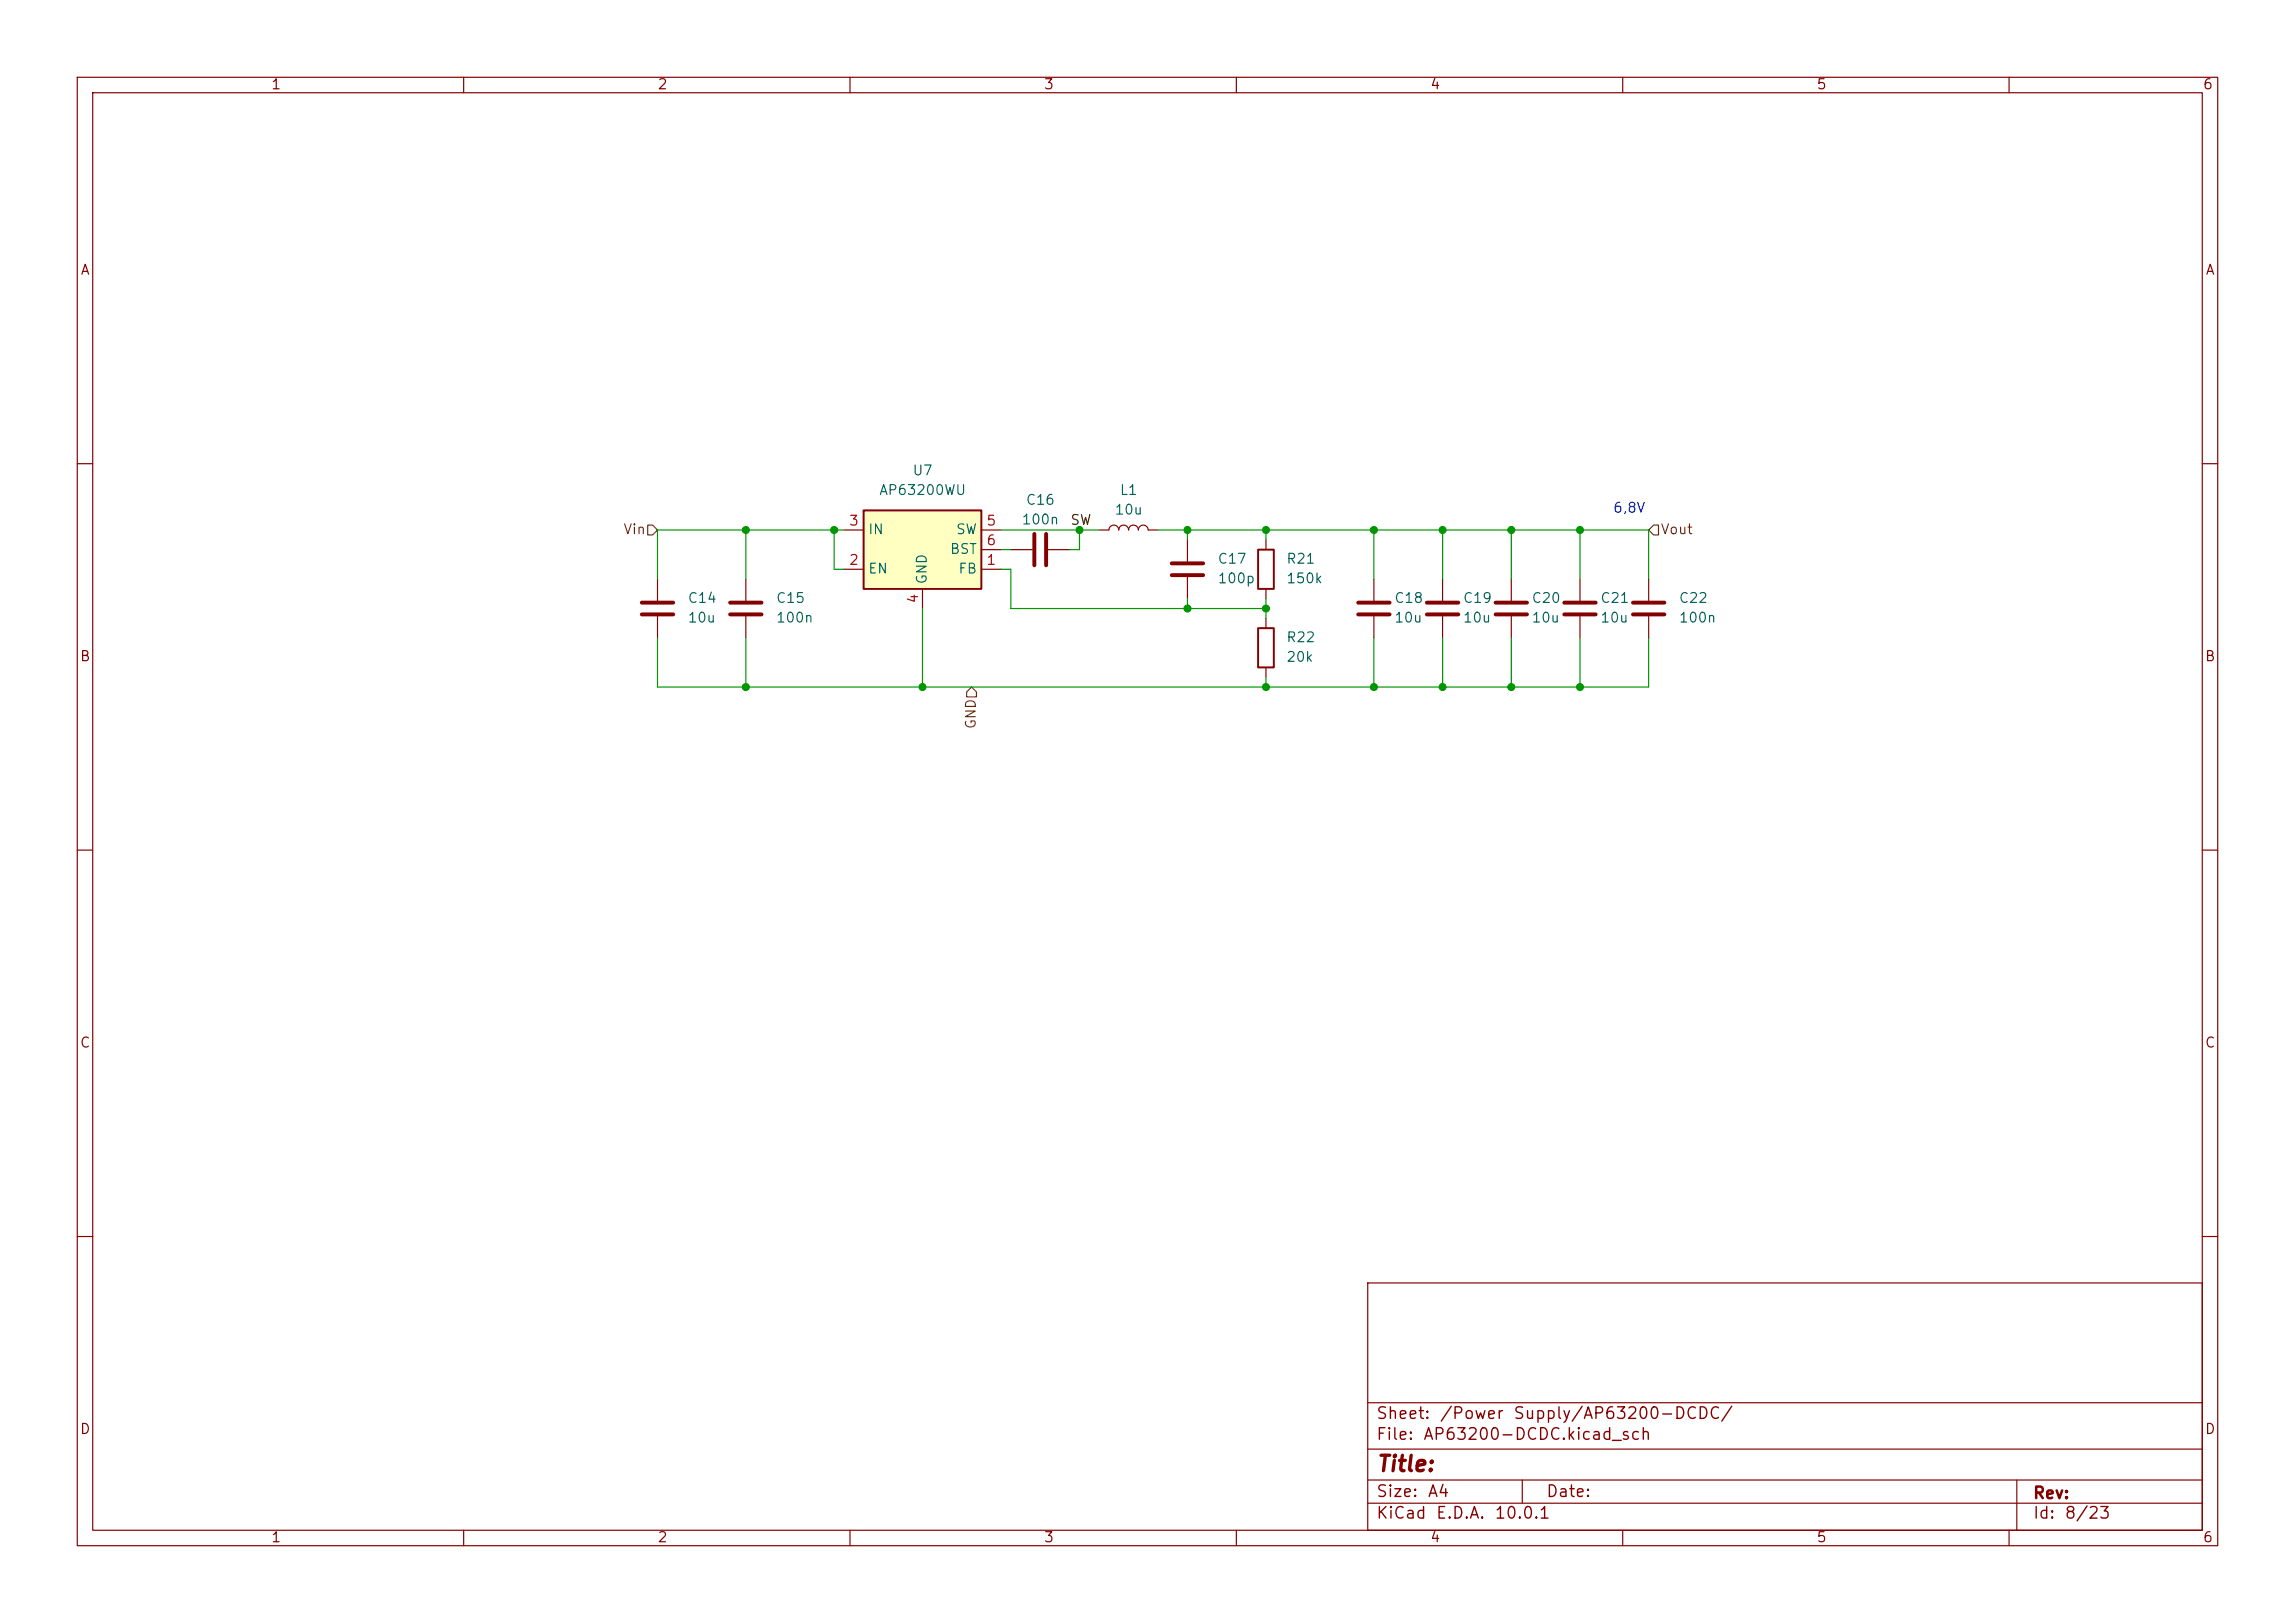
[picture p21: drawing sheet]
(kicad_sch
 (version 20260306)
 (generator "eeschema")
 (generator_version "10.0")
 (paper "A4")
 (lib_symbols
  (symbol "Device:C"
   (pin_numbers (hide yes))
   (pin_names
    (offset 0.254)) (exclude_from_sim no) (in_bom yes) (on_board yes)
   (in_pos_files yes)
   (duplicate_pin_numbers_are_jumpers no)
   (property "Reference" "C" (at 0.635 2.54 0) (show_name no) (do_not_autoplace no) (effects (font (size 1.27 1.27)) (justify left)))
   (property "Value" "C" (at 0.635 -2.54 0) (show_name no) (do_not_autoplace no) (effects (font (size 1.27 1.27)) (justify left)))
   (property "Footprint" "" (at 0.9652 -3.81 0) (show_name no) (do_not_autoplace no) (hide yes) (effects (font (size 1.27 1.27))))
   (property "Datasheet" "" (at 0 0 0) (show_name no) (do_not_autoplace no) (hide yes) (effects (font (size 1.27 1.27))))
   (property "Description" "Unpolarized capacitor" (at 0 0 0) (show_name no) (do_not_autoplace no) (hide yes) (effects (font (size 1.27 1.27))))
   (symbol "C_0_1"
    (polyline (pts (xy -2.032 0.762) (xy 2.032 0.762)) (stroke (width 0.508) (type default)) (fill (type none)))
    (polyline (pts (xy -2.032 -0.762) (xy 2.032 -0.762)) (stroke (width 0.508) (type default)) (fill (type none))))
   (symbol "C_1_1"
    (pin passive line (at 0 3.81 270) (length 2.794) (name "" (effects (font (size 1.27 1.27)))) (number "1" (effects (font (size 1.27 1.27)))))
    (pin passive line (at 0 -3.81 90) (length 2.794) (name "" (effects (font (size 1.27 1.27)))) (number "2" (effects (font (size 1.27 1.27))))))
   (embedded_fonts no))
  (symbol "Device:L"
   (pin_numbers (hide yes))
   (pin_names
    (offset 1.016) (hide yes)) (exclude_from_sim no) (in_bom yes) (on_board yes)
   (in_pos_files yes)
   (duplicate_pin_numbers_are_jumpers no)
   (property "Reference" "L" (at -1.27 0 90) (show_name no) (do_not_autoplace no) (effects (font (size 1.27 1.27))))
   (property "Value" "L" (at 1.905 0 90) (show_name no) (do_not_autoplace no) (effects (font (size 1.27 1.27))))
   (property "Footprint" "" (at 0 0 0) (show_name no) (do_not_autoplace no) (hide yes) (effects (font (size 1.27 1.27))))
   (property "Datasheet" "" (at 0 0 0) (show_name no) (do_not_autoplace no) (hide yes) (effects (font (size 1.27 1.27))))
   (property "Description" "Inductor" (at 0 0 0) (show_name no) (do_not_autoplace no) (hide yes) (effects (font (size 1.27 1.27))))
   (symbol "L_0_1"
    (arc (start 0 2.54) (mid 0.6323 1.905) (end 0 1.27) (stroke (width 0) (type default)) (fill (type none)))
    (arc (start 0 1.27) (mid 0.6323 0.635) (end 0 0) (stroke (width 0) (type default)) (fill (type none)))
    (arc (start 0 0) (mid 0.6323 -0.635) (end 0 -1.27) (stroke (width 0) (type default)) (fill (type none)))
    (arc (start 0 -1.27) (mid 0.6323 -1.905) (end 0 -2.54) (stroke (width 0) (type default)) (fill (type none))))
   (symbol "L_1_1"
    (pin passive line (at 0 3.81 270) (length 1.27) (name "1" (effects (font (size 1.27 1.27)))) (number "1" (effects (font (size 1.27 1.27)))))
    (pin passive line (at 0 -3.81 90) (length 1.27) (name "2" (effects (font (size 1.27 1.27)))) (number "2" (effects (font (size 1.27 1.27))))))
   (embedded_fonts no))
  (symbol "Device:R"
   (pin_numbers (hide yes))
   (pin_names
    (offset 0)) (exclude_from_sim no) (in_bom yes) (on_board yes)
   (in_pos_files yes)
   (duplicate_pin_numbers_are_jumpers no)
   (property "Reference" "R" (at 2.032 0 90) (show_name no) (do_not_autoplace no) (effects (font (size 1.27 1.27))))
   (property "Value" "R" (at 0 0 90) (show_name no) (do_not_autoplace no) (effects (font (size 1.27 1.27))))
   (property "Footprint" "" (at -1.778 0 90) (show_name no) (do_not_autoplace no) (hide yes) (effects (font (size 1.27 1.27))))
   (property "Datasheet" "" (at 0 0 0) (show_name no) (do_not_autoplace no) (hide yes) (effects (font (size 1.27 1.27))))
   (property "Description" "Resistor" (at 0 0 0) (show_name no) (do_not_autoplace no) (hide yes) (effects (font (size 1.27 1.27))))
   (symbol "R_0_1"
    (rectangle (start -1.016 -2.54) (end 1.016 2.54) (stroke (width 0.254) (type default)) (fill (type none))))
   (symbol "R_1_1"
    (pin passive line (at 0 3.81 270) (length 1.27) (name "" (effects (font (size 1.27 1.27)))) (number "1" (effects (font (size 1.27 1.27)))))
    (pin passive line (at 0 -3.81 90) (length 1.27) (name "" (effects (font (size 1.27 1.27)))) (number "2" (effects (font (size 1.27 1.27))))))
   (embedded_fonts no))
  (symbol "Regulator_Switching:AP63200WU" (exclude_from_sim no) (in_bom yes) (on_board yes)
   (in_pos_files yes)
   (duplicate_pin_numbers_are_jumpers no)
   (property "Reference" "U" (at -7.62 6.35 0) (show_name no) (do_not_autoplace no) (effects (font (size 1.27 1.27))))
   (property "Value" "AP63200WU" (at 2.54 6.35 0) (show_name no) (do_not_autoplace no) (effects (font (size 1.27 1.27))))
   (property "Footprint" "Package_TO_SOT_SMD:TSOT-23-6" (at 0 -22.86 0) (show_name no) (do_not_autoplace no) (hide yes) (effects (font (size 1.27 1.27))))
   (property "Datasheet" "https://www.diodes.com/assets/Datasheets/AP63200-AP63201-AP63203-AP63205.pdf" (at 0 0 0) (show_name no) (do_not_autoplace no) (hide yes) (effects (font (size 1.27 1.27))))
   (property "Description" "2A, 500kHz Buck DC/DC Converter, adjustable output voltage, TSOT-23-6" (at 0 0 0) (show_name no) (do_not_autoplace no) (hide yes) (effects (font (size 1.27 1.27))))
   (symbol "AP63200WU_0_1"
    (rectangle (start -7.62 5.08) (end 7.62 -5.08) (stroke (width 0.254) (type default)) (fill (type background))))
   (symbol "AP63200WU_1_1"
    (pin input line (at 10.16 -2.54 180) (length 2.54) (name "FB" (effects (font (size 1.27 1.27)))) (number "1" (effects (font (size 1.27 1.27)))))
    (pin input line (at -10.16 -2.54 0) (length 2.54) (name "EN" (effects (font (size 1.27 1.27)))) (number "2" (effects (font (size 1.27 1.27)))))
    (pin power_in line (at -10.16 2.54 0) (length 2.54) (name "IN" (effects (font (size 1.27 1.27)))) (number "3" (effects (font (size 1.27 1.27)))))
    (pin power_in line (at 0 -7.62 90) (length 2.54) (name "GND" (effects (font (size 1.27 1.27)))) (number "4" (effects (font (size 1.27 1.27)))))
    (pin output line (at 10.16 2.54 180) (length 2.54) (name "SW" (effects (font (size 1.27 1.27)))) (number "5" (effects (font (size 1.27 1.27)))))
    (pin passive line (at 10.16 0 180) (length 2.54) (name "BST" (effects (font (size 1.27 1.27)))) (number "6" (effects (font (size 1.27 1.27))))))
   (embedded_fonts no)))
 (text "6,8V"
  (exclude_from_sim no)
  (at 210.82 66.04 0)
  (effects (font (size 1.27 1.27))))
 (junction
  (at 204.47 88.9)
  (diameter 0)
  (color 0 0 0 0))
 (junction
  (at 153.67 68.58)
  (diameter 0)
  (color 0 0 0 0))
 (junction
  (at 153.67 78.74)
  (diameter 0)
  (color 0 0 0 0))
 (junction
  (at 177.8 88.9)
  (diameter 0)
  (color 0 0 0 0))
 (junction
  (at 163.83 68.58)
  (diameter 0)
  (color 0 0 0 0))
 (junction
  (at 96.52 68.58)
  (diameter 0)
  (color 0 0 0 0))
 (junction
  (at 163.83 78.74)
  (diameter 0)
  (color 0 0 0 0))
 (junction
  (at 96.52 88.9)
  (diameter 0)
  (color 0 0 0 0))
 (junction
  (at 186.69 68.58)
  (diameter 0)
  (color 0 0 0 0))
 (junction
  (at 204.47 68.58)
  (diameter 0)
  (color 0 0 0 0))
 (junction
  (at 177.8 68.58)
  (diameter 0)
  (color 0 0 0 0))
 (junction
  (at 107.95 68.58)
  (diameter 0)
  (color 0 0 0 0))
 (junction
  (at 139.7 68.58)
  (diameter 0)
  (color 0 0 0 0))
 (junction
  (at 195.58 88.9)
  (diameter 0)
  (color 0 0 0 0))
 (junction
  (at 186.69 88.9)
  (diameter 0)
  (color 0 0 0 0))
 (junction
  (at 119.38 88.9)
  (diameter 0)
  (color 0 0 0 0))
 (junction
  (at 163.83 88.9)
  (diameter 0)
  (color 0 0 0 0))
 (junction
  (at 195.58 68.58)
  (diameter 0)
  (color 0 0 0 0))
 (wire
  (pts (xy 195.58 82.55) (xy 195.58 88.9))
  (stroke (width 0) (type default)))
 (wire
  (pts (xy 177.8 68.58) (xy 186.69 68.58))
  (stroke (width 0) (type default)))
 (wire
  (pts (xy 213.36 88.9) (xy 204.47 88.9))
  (stroke (width 0) (type default)))
 (wire
  (pts (xy 96.52 88.9) (xy 119.38 88.9))
  (stroke (width 0) (type default)))
 (wire
  (pts (xy 85.09 68.58) (xy 96.52 68.58))
  (stroke (width 0) (type default)))
 (wire
  (pts (xy 186.69 82.55) (xy 186.69 88.9))
  (stroke (width 0) (type default)))
 (wire
  (pts (xy 96.52 68.58) (xy 96.52 74.93))
  (stroke (width 0) (type default)))
 (wire
  (pts (xy 96.52 82.55) (xy 96.52 88.9))
  (stroke (width 0) (type default)))
 (wire
  (pts (xy 163.83 68.58) (xy 153.67 68.58))
  (stroke (width 0) (type default)))
 (wire
  (pts (xy 163.83 69.85) (xy 163.83 68.58))
  (stroke (width 0) (type default)))
 (wire
  (pts (xy 129.54 68.58) (xy 139.7 68.58))
  (stroke (width 0) (type default)))
 (wire
  (pts (xy 85.09 74.93) (xy 85.09 68.58))
  (stroke (width 0) (type default)))
 (wire
  (pts (xy 195.58 88.9) (xy 186.69 88.9))
  (stroke (width 0) (type default)))
 (wire
  (pts (xy 163.83 77.47) (xy 163.83 78.74))
  (stroke (width 0) (type default)))
 (wire
  (pts (xy 153.67 68.58) (xy 153.67 69.85))
  (stroke (width 0) (type default)))
 (wire
  (pts (xy 177.8 82.55) (xy 177.8 88.9))
  (stroke (width 0) (type default)))
 (wire
  (pts (xy 96.52 68.58) (xy 107.95 68.58))
  (stroke (width 0) (type default)))
 (wire
  (pts (xy 85.09 82.55) (xy 85.09 88.9))
  (stroke (width 0) (type default)))
 (wire
  (pts (xy 119.38 78.74) (xy 119.38 88.9))
  (stroke (width 0) (type default)))
 (wire
  (pts (xy 204.47 88.9) (xy 195.58 88.9))
  (stroke (width 0) (type default)))
 (wire
  (pts (xy 186.69 88.9) (xy 177.8 88.9))
  (stroke (width 0) (type default)))
 (wire
  (pts (xy 213.36 82.55) (xy 213.36 88.9))
  (stroke (width 0) (type default)))
 (wire
  (pts (xy 213.36 74.93) (xy 213.36 68.58))
  (stroke (width 0) (type default)))
 (wire
  (pts (xy 107.95 73.66) (xy 107.95 68.58))
  (stroke (width 0) (type default)))
 (wire
  (pts (xy 204.47 82.55) (xy 204.47 88.9))
  (stroke (width 0) (type default)))
 (wire
  (pts (xy 213.36 68.58) (xy 204.47 68.58))
  (stroke (width 0) (type default)))
 (wire
  (pts (xy 195.58 68.58) (xy 195.58 74.93))
  (stroke (width 0) (type default)))
 (wire
  (pts (xy 139.7 68.58) (xy 142.24 68.58))
  (stroke (width 0) (type default)))
 (wire
  (pts (xy 130.81 78.74) (xy 153.67 78.74))
  (stroke (width 0) (type default)))
 (wire
  (pts (xy 186.69 68.58) (xy 195.58 68.58))
  (stroke (width 0) (type default)))
 (wire
  (pts (xy 195.58 68.58) (xy 204.47 68.58))
  (stroke (width 0) (type default)))
 (wire
  (pts (xy 130.81 73.66) (xy 130.81 78.74))
  (stroke (width 0) (type default)))
 (wire
  (pts (xy 129.54 73.66) (xy 130.81 73.66))
  (stroke (width 0) (type default)))
 (wire
  (pts (xy 153.67 78.74) (xy 163.83 78.74))
  (stroke (width 0) (type default)))
 (wire
  (pts (xy 119.38 88.9) (xy 163.83 88.9))
  (stroke (width 0) (type default)))
 (wire
  (pts (xy 163.83 88.9) (xy 163.83 87.63))
  (stroke (width 0) (type default)))
 (wire
  (pts (xy 177.8 68.58) (xy 163.83 68.58))
  (stroke (width 0) (type default)))
 (wire
  (pts (xy 177.8 88.9) (xy 163.83 88.9))
  (stroke (width 0) (type default)))
 (wire
  (pts (xy 163.83 78.74) (xy 163.83 80.01))
  (stroke (width 0) (type default)))
 (wire
  (pts (xy 107.95 68.58) (xy 109.22 68.58))
  (stroke (width 0) (type default)))
 (wire
  (pts (xy 153.67 68.58) (xy 149.86 68.58))
  (stroke (width 0) (type default)))
 (wire
  (pts (xy 109.22 73.66) (xy 107.95 73.66))
  (stroke (width 0) (type default)))
 (wire
  (pts (xy 186.69 68.58) (xy 186.69 74.93))
  (stroke (width 0) (type default)))
 (wire
  (pts (xy 129.54 71.12) (xy 130.81 71.12))
  (stroke (width 0) (type default)))
 (wire
  (pts (xy 153.67 77.47) (xy 153.67 78.74))
  (stroke (width 0) (type default)))
 (wire
  (pts (xy 138.43 71.12) (xy 139.7 71.12))
  (stroke (width 0) (type default)))
 (wire
  (pts (xy 204.47 74.93) (xy 204.47 68.58))
  (stroke (width 0) (type default)))
 (wire
  (pts (xy 85.09 88.9) (xy 96.52 88.9))
  (stroke (width 0) (type default)))
 (wire
  (pts (xy 139.7 71.12) (xy 139.7 68.58))
  (stroke (width 0) (type default)))
 (wire
  (pts (xy 177.8 74.93) (xy 177.8 68.58))
  (stroke (width 0) (type default)))
 (label "SW"
  (at 138.43 68.58 0)
  (effects (font (size 1.27 1.27)) (justify left bottom)))
 (hierarchical_label "Vin"
  (shape input)
  (at 85.09 68.58 180)
  (effects (font (size 1.27 1.27)) (justify right)))
 (hierarchical_label "Vout"
  (shape input)
  (at 213.36 68.58 0)
  (effects (font (size 1.27 1.27)) (justify left)))
 (hierarchical_label "GND"
  (shape input)
  (at 125.73 88.9 270)
  (effects (font (size 1.27 1.27)) (justify right)))
 (symbol
  (lib_id "Device:C")
  (at 85.09 78.74 0)
  (unit 1)
  (body_style 1)
  (exclude_from_sim no)
  (in_bom yes)
  (on_board yes)
  (in_pos_files yes)
  (dnp no)
  (fields_autoplaced yes)
  (property "Reference" "C14" (at 88.9 77.4699 0) (show_name no) (do_not_autoplace no) (effects (font (size 1.27 1.27)) (justify left)))
  (property "Value" "10u" (at 88.9 80.0099 0) (show_name no) (do_not_autoplace no) (effects (font (size 1.27 1.27)) (justify left)))
  (property "Footprint" "Capacitor_SMD:C_1206_3216Metric" (at 86.0552 82.55 0) (hide yes) (show_name no) (do_not_autoplace no) (effects (font (size 1.27 1.27))))
  (property "Datasheet" "" (at 85.09 78.74 0) (hide yes) (show_name no) (do_not_autoplace no) (effects (font (size 1.27 1.27))))
  (property "Description" "Unpolarized capacitor" (at 85.09 78.74 0) (hide yes) (show_name no) (do_not_autoplace no) (effects (font (size 1.27 1.27))))
  (pin "1")
  (pin "2"))
 (symbol
  (lib_id "Device:C")
  (at 204.47 78.74 0)
  (unit 1)
  (body_style 1)
  (exclude_from_sim no)
  (in_bom yes)
  (on_board yes)
  (in_pos_files yes)
  (dnp no)
  (property "Reference" "C21" (at 207.01 77.47 0) (show_name no) (do_not_autoplace no) (effects (font (size 1.27 1.27)) (justify left)))
  (property "Value" "10u" (at 207.01 80.01 0) (show_name no) (do_not_autoplace no) (effects (font (size 1.27 1.27)) (justify left)))
  (property "Footprint" "Capacitor_SMD:C_0805_2012Metric" (at 205.4352 82.55 0) (hide yes) (show_name no) (do_not_autoplace no) (effects (font (size 1.27 1.27))))
  (property "Datasheet" "" (at 204.47 78.74 0) (hide yes) (show_name no) (do_not_autoplace no) (effects (font (size 1.27 1.27))))
  (property "Description" "Unpolarized capacitor" (at 204.47 78.74 0) (hide yes) (show_name no) (do_not_autoplace no) (effects (font (size 1.27 1.27))))
  (pin "2")
  (pin "1"))
 (symbol
  (lib_id "Device:R")
  (at 163.83 73.66 0)
  (unit 1)
  (body_style 1)
  (exclude_from_sim no)
  (in_bom yes)
  (on_board yes)
  (in_pos_files yes)
  (dnp no)
  (fields_autoplaced yes)
  (property "Reference" "R21" (at 166.37 72.3899 0) (show_name no) (do_not_autoplace no) (effects (font (size 1.27 1.27)) (justify left)))
  (property "Value" "150k" (at 166.37 74.9299 0) (show_name no) (do_not_autoplace no) (effects (font (size 1.27 1.27)) (justify left)))
  (property "Footprint" "Resistor_SMD:R_0603_1608Metric" (at 162.052 73.66 90) (hide yes) (show_name no) (do_not_autoplace no) (effects (font (size 1.27 1.27))))
  (property "Datasheet" "" (at 163.83 73.66 0) (hide yes) (show_name no) (do_not_autoplace no) (effects (font (size 1.27 1.27))))
  (property "Description" "Resistor" (at 163.83 73.66 0) (hide yes) (show_name no) (do_not_autoplace no) (effects (font (size 1.27 1.27))))
  (pin "2")
  (pin "1"))
 (symbol
  (lib_id "Device:C")
  (at 134.62 71.12 90)
  (unit 1)
  (body_style 1)
  (exclude_from_sim no)
  (in_bom yes)
  (on_board yes)
  (in_pos_files yes)
  (dnp no)
  (property "Reference" "C16" (at 134.62 64.77 90) (show_name no) (do_not_autoplace no) (effects (font (size 1.27 1.27))))
  (property "Value" "100n" (at 134.62 67.31 90) (show_name no) (do_not_autoplace no) (effects (font (size 1.27 1.27))))
  (property "Footprint" "Capacitor_SMD:C_0603_1608Metric" (at 138.43 70.1548 0) (hide yes) (show_name no) (do_not_autoplace no) (effects (font (size 1.27 1.27))))
  (property "Datasheet" "" (at 134.62 71.12 0) (hide yes) (show_name no) (do_not_autoplace no) (effects (font (size 1.27 1.27))))
  (property "Description" "Unpolarized capacitor" (at 134.62 71.12 0) (hide yes) (show_name no) (do_not_autoplace no) (effects (font (size 1.27 1.27))))
  (pin "1")
  (pin "2"))
 (symbol
  (lib_id "Device:C")
  (at 153.67 73.66 0)
  (unit 1)
  (body_style 1)
  (exclude_from_sim no)
  (in_bom yes)
  (on_board yes)
  (in_pos_files yes)
  (dnp no)
  (fields_autoplaced yes)
  (property "Reference" "C17" (at 157.48 72.3899 0) (show_name no) (do_not_autoplace no) (effects (font (size 1.27 1.27)) (justify left)))
  (property "Value" "100p" (at 157.48 74.9299 0) (show_name no) (do_not_autoplace no) (effects (font (size 1.27 1.27)) (justify left)))
  (property "Footprint" "Capacitor_SMD:C_0603_1608Metric" (at 154.6352 77.47 0) (hide yes) (show_name no) (do_not_autoplace no) (effects (font (size 1.27 1.27))))
  (property "Datasheet" "" (at 153.67 73.66 0) (hide yes) (show_name no) (do_not_autoplace no) (effects (font (size 1.27 1.27))))
  (property "Description" "Unpolarized capacitor" (at 153.67 73.66 0) (hide yes) (show_name no) (do_not_autoplace no) (effects (font (size 1.27 1.27))))
  (pin "1")
  (pin "2"))
 (symbol
  (lib_id "Device:C")
  (at 195.58 78.74 0)
  (unit 1)
  (body_style 1)
  (exclude_from_sim no)
  (in_bom yes)
  (on_board yes)
  (in_pos_files yes)
  (dnp no)
  (property "Reference" "C20" (at 198.12 77.47 0) (show_name no) (do_not_autoplace no) (effects (font (size 1.27 1.27)) (justify left)))
  (property "Value" "10u" (at 198.12 80.01 0) (show_name no) (do_not_autoplace no) (effects (font (size 1.27 1.27)) (justify left)))
  (property "Footprint" "Capacitor_SMD:C_0805_2012Metric" (at 196.5452 82.55 0) (hide yes) (show_name no) (do_not_autoplace no) (effects (font (size 1.27 1.27))))
  (property "Datasheet" "" (at 195.58 78.74 0) (hide yes) (show_name no) (do_not_autoplace no) (effects (font (size 1.27 1.27))))
  (property "Description" "Unpolarized capacitor" (at 195.58 78.74 0) (hide yes) (show_name no) (do_not_autoplace no) (effects (font (size 1.27 1.27))))
  (pin "2")
  (pin "1"))
 (symbol
  (lib_id "Device:C")
  (at 177.8 78.74 0)
  (unit 1)
  (body_style 1)
  (exclude_from_sim no)
  (in_bom yes)
  (on_board yes)
  (in_pos_files yes)
  (dnp no)
  (property "Reference" "C18" (at 180.34 77.47 0) (show_name no) (do_not_autoplace no) (effects (font (size 1.27 1.27)) (justify left)))
  (property "Value" "10u" (at 180.34 80.01 0) (show_name no) (do_not_autoplace no) (effects (font (size 1.27 1.27)) (justify left)))
  (property "Footprint" "Capacitor_SMD:C_0805_2012Metric" (at 178.7652 82.55 0) (hide yes) (show_name no) (do_not_autoplace no) (effects (font (size 1.27 1.27))))
  (property "Datasheet" "" (at 177.8 78.74 0) (hide yes) (show_name no) (do_not_autoplace no) (effects (font (size 1.27 1.27))))
  (property "Description" "Unpolarized capacitor" (at 177.8 78.74 0) (hide yes) (show_name no) (do_not_autoplace no) (effects (font (size 1.27 1.27))))
  (pin "2")
  (pin "1"))
 (symbol
  (lib_id "Device:C")
  (at 186.69 78.74 0)
  (unit 1)
  (body_style 1)
  (exclude_from_sim no)
  (in_bom yes)
  (on_board yes)
  (in_pos_files yes)
  (dnp no)
  (property "Reference" "C19" (at 189.23 77.47 0) (show_name no) (do_not_autoplace no) (effects (font (size 1.27 1.27)) (justify left)))
  (property "Value" "10u" (at 189.23 80.01 0) (show_name no) (do_not_autoplace no) (effects (font (size 1.27 1.27)) (justify left)))
  (property "Footprint" "Capacitor_SMD:C_0805_2012Metric" (at 187.6552 82.55 0) (hide yes) (show_name no) (do_not_autoplace no) (effects (font (size 1.27 1.27))))
  (property "Datasheet" "" (at 186.69 78.74 0) (hide yes) (show_name no) (do_not_autoplace no) (effects (font (size 1.27 1.27))))
  (property "Description" "Unpolarized capacitor" (at 186.69 78.74 0) (hide yes) (show_name no) (do_not_autoplace no) (effects (font (size 1.27 1.27))))
  (pin "2")
  (pin "1"))
 (symbol
  (lib_id "Device:R")
  (at 163.83 83.82 0)
  (unit 1)
  (body_style 1)
  (exclude_from_sim no)
  (in_bom yes)
  (on_board yes)
  (in_pos_files yes)
  (dnp no)
  (fields_autoplaced yes)
  (property "Reference" "R22" (at 166.37 82.5499 0) (show_name no) (do_not_autoplace no) (effects (font (size 1.27 1.27)) (justify left)))
  (property "Value" "20k" (at 166.37 85.0899 0) (show_name no) (do_not_autoplace no) (effects (font (size 1.27 1.27)) (justify left)))
  (property "Footprint" "Resistor_SMD:R_0603_1608Metric" (at 162.052 83.82 90) (hide yes) (show_name no) (do_not_autoplace no) (effects (font (size 1.27 1.27))))
  (property "Datasheet" "" (at 163.83 83.82 0) (hide yes) (show_name no) (do_not_autoplace no) (effects (font (size 1.27 1.27))))
  (property "Description" "Resistor" (at 163.83 83.82 0) (hide yes) (show_name no) (do_not_autoplace no) (effects (font (size 1.27 1.27))))
  (pin "2")
  (pin "1"))
 (symbol
  (lib_id "Device:C")
  (at 96.52 78.74 0)
  (unit 1)
  (body_style 1)
  (exclude_from_sim no)
  (in_bom yes)
  (on_board yes)
  (in_pos_files yes)
  (dnp no)
  (fields_autoplaced yes)
  (property "Reference" "C15" (at 100.33 77.4699 0) (show_name no) (do_not_autoplace no) (effects (font (size 1.27 1.27)) (justify left)))
  (property "Value" "100n" (at 100.33 80.0099 0) (show_name no) (do_not_autoplace no) (effects (font (size 1.27 1.27)) (justify left)))
  (property "Footprint" "Capacitor_SMD:C_0603_1608Metric" (at 97.4852 82.55 0) (hide yes) (show_name no) (do_not_autoplace no) (effects (font (size 1.27 1.27))))
  (property "Datasheet" "" (at 96.52 78.74 0) (hide yes) (show_name no) (do_not_autoplace no) (effects (font (size 1.27 1.27))))
  (property "Description" "Unpolarized capacitor" (at 96.52 78.74 0) (hide yes) (show_name no) (do_not_autoplace no) (effects (font (size 1.27 1.27))))
  (pin "1")
  (pin "2"))
 (symbol
  (lib_id "Device:L")
  (at 146.05 68.58 90)
  (unit 1)
  (body_style 1)
  (exclude_from_sim no)
  (in_bom yes)
  (on_board yes)
  (in_pos_files yes)
  (dnp no)
  (fields_autoplaced yes)
  (property "Reference" "L1" (at 146.05 63.5 90) (show_name no) (do_not_autoplace no) (effects (font (size 1.27 1.27))))
  (property "Value" "10u" (at 146.05 66.04 90) (show_name no) (do_not_autoplace no) (effects (font (size 1.27 1.27))))
  (property "Footprint" "Inductor_SMD:L_APV_ANR8040" (at 146.05 68.58 0) (hide yes) (show_name no) (do_not_autoplace no) (effects (font (size 1.27 1.27))))
  (property "Datasheet" "" (at 146.05 68.58 0) (hide yes) (show_name no) (do_not_autoplace no) (effects (font (size 1.27 1.27))))
  (property "Description" "Inductor" (at 146.05 68.58 0) (hide yes) (show_name no) (do_not_autoplace no) (effects (font (size 1.27 1.27))))
  (pin "2")
  (pin "1"))
 (symbol
  (lib_id "Device:C")
  (at 213.36 78.74 0)
  (unit 1)
  (body_style 1)
  (exclude_from_sim no)
  (in_bom yes)
  (on_board yes)
  (in_pos_files yes)
  (dnp no)
  (fields_autoplaced yes)
  (property "Reference" "C22" (at 217.17 77.4699 0) (show_name no) (do_not_autoplace no) (effects (font (size 1.27 1.27)) (justify left)))
  (property "Value" "100n" (at 217.17 80.0099 0) (show_name no) (do_not_autoplace no) (effects (font (size 1.27 1.27)) (justify left)))
  (property "Footprint" "Capacitor_SMD:C_0603_1608Metric" (at 214.3252 82.55 0) (hide yes) (show_name no) (do_not_autoplace no) (effects (font (size 1.27 1.27))))
  (property "Datasheet" "" (at 213.36 78.74 0) (hide yes) (show_name no) (do_not_autoplace no) (effects (font (size 1.27 1.27))))
  (property "Description" "Unpolarized capacitor" (at 213.36 78.74 0) (hide yes) (show_name no) (do_not_autoplace no) (effects (font (size 1.27 1.27))))
  (pin "1")
  (pin "2"))
 (symbol
  (lib_id "Regulator_Switching:AP63200WU")
  (at 119.38 71.12 0)
  (unit 1)
  (body_style 1)
  (exclude_from_sim no)
  (in_bom yes)
  (on_board yes)
  (in_pos_files yes)
  (dnp no)
  (fields_autoplaced yes)
  (property "Reference" "U7" (at 119.38 60.96 0) (show_name no) (do_not_autoplace no) (effects (font (size 1.27 1.27))))
  (property "Value" "AP63200WU" (at 119.38 63.5 0) (show_name no) (do_not_autoplace no) (effects (font (size 1.27 1.27))))
  (property "Footprint" "Package_TO_SOT_SMD:TSOT-23-6" (at 119.38 93.98 0) (hide yes) (show_name no) (do_not_autoplace no) (effects (font (size 1.27 1.27))))
  (property "Datasheet" "https://www.diodes.com/assets/Datasheets/AP63200-AP63201-AP63203-AP63205.pdf" (at 119.38 71.12 0) (hide yes) (show_name no) (do_not_autoplace no) (effects (font (size 1.27 1.27))))
  (property "Description" "2A, 500kHz Buck DC/DC Converter, adjustable output voltage, TSOT-23-6" (at 119.38 71.12 0) (hide yes) (show_name no) (do_not_autoplace no) (effects (font (size 1.27 1.27))))
  (pin "6")
  (pin "1")
  (pin "4")
  (pin "5")
  (pin "2")
  (pin "3")))
